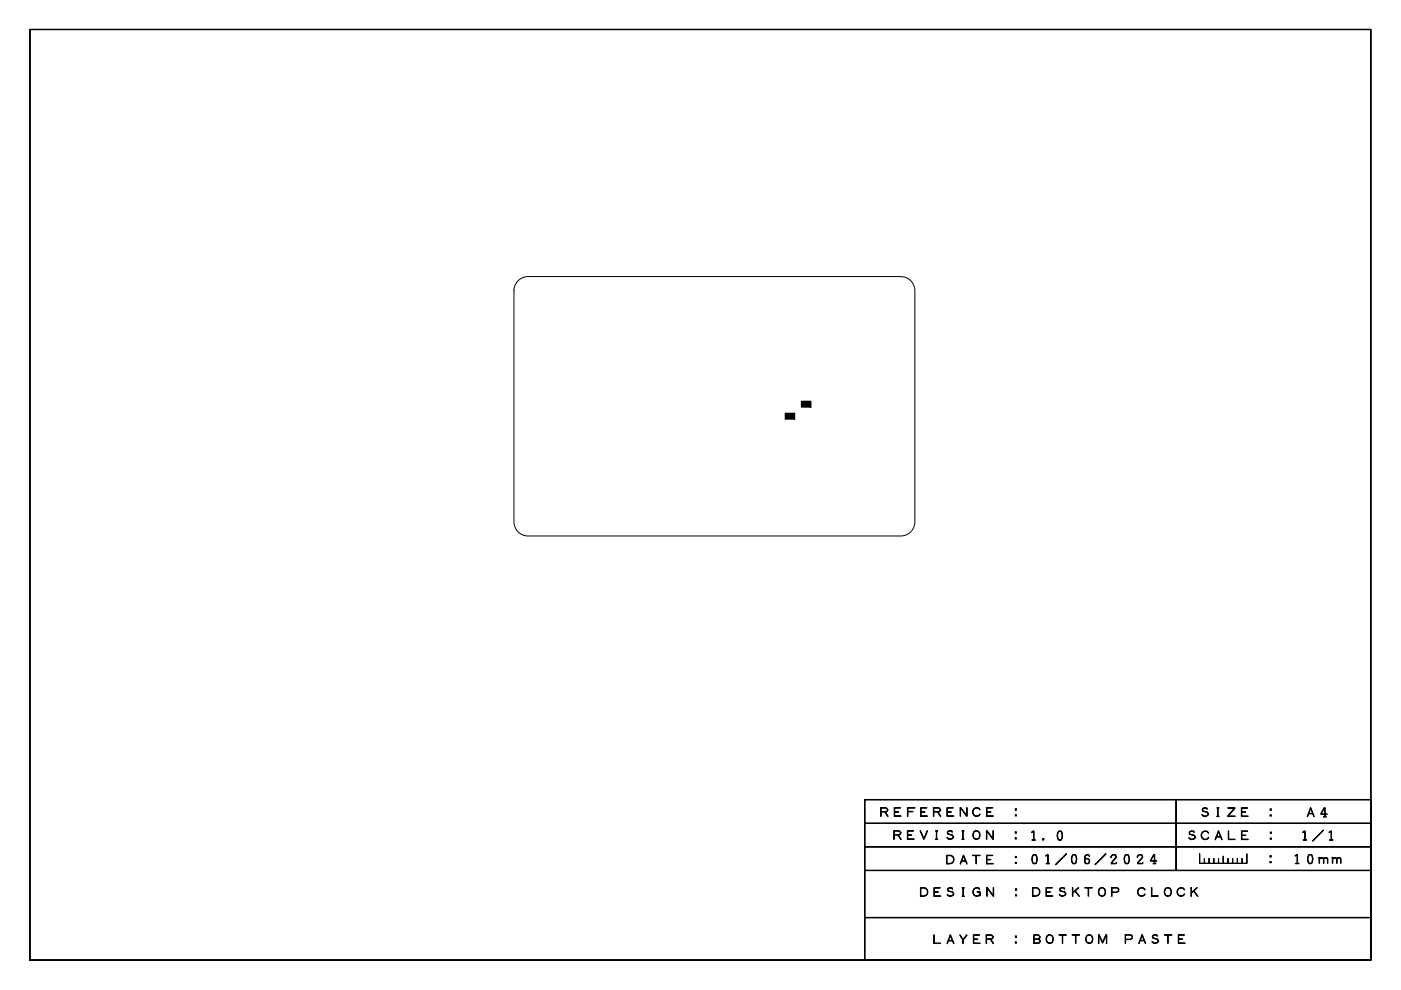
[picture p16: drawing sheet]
<svg xmlns="http://www.w3.org/2000/svg" width="297mm" height="210mm" viewBox="0 0 297 210" stroke-linecap="round" stroke-linejoin="round" font-family="sans-serif">
<defs><g id="words">
<g font-size="2.5">
<text x="186.3" y="173.5">REFERENCE</text>
<text x="214.2" y="173.5">:</text>
<text x="254.3" y="173.5">SIZE</text>
<text x="268.2" y="173.5">:</text>
<text x="276.6" y="173.5">A4</text>
<text x="189" y="178.4">REVISION</text>
<text x="214.2" y="178.4">: 1.0</text>
<text x="251.5" y="178.4">SCALE</text>
<text x="268.3" y="178.4">:</text>
<text x="275.4" y="178.4">1/1</text>
<text x="200.2" y="183.6">DATE</text>
<text x="214.2" y="183.6">: 01/06/2024</text>
<text x="268.2" y="183.4">:</text>
<text x="273.8" y="183.4">10mm</text>
<text x="194.7" y="190.4">DESIGN</text>
<text x="214.2" y="190.4">: DESKTOP</text>
<text x="240.8" y="190.4">CLOCK</text>
<text x="197.4" y="200.4">LAYER</text>
<text x="214.2" y="200.4">: BOTTOM</text>
<text x="238.1" y="200.4">PASTE</text>
</g>
</g></defs>
<g fill="none" stroke="#000" stroke-width=".21">
<path d="M6.3 6.2h284.4v197.4h-284.4l284.3-.1v-197.2h-284.2l-.1 197.3zM6.3 6.3h284.4v197.3h-284.4zM109.8 59.5l.8-.5 1.4-.4h79a3 3 0 0 1 3 3v49a3 3 0 0 1-3 3h-79a3 3 0 0 1-3-3v-49l.3-1.3zM166.5 87.6h2v1.3h-2zM169.9 85.1h2v1.2h-2zM183.3 179.5l107.4 .1zM183.3 174.5l107.4 .1zM183.3 169.5l.1 34h107.2v-33.9h-107.3l107.4-.1v34.1h-107.4zM183.3 169.6h107.4v34h-107.4zM183.3 179.6h107.4M183.3 174.6h107.4M249.3 169.5l.1 15.1z"/>
<path d="M249.4 169.6v15M183.3 194.5l107.4 .1zM183.3 184.5l107.4 .1zM183.3 194.6h107.4M183.3 184.6h107.4M254.3 181l.1 2h9.9v-2l.1 2.1h-10.1zM254.3 181.1v2h10.1v-2M255.3 182v1.1zM255.4 182.1v1M256.3 182l.1 1.1zM256.3 182.1v1M257.3 182l.1 1.1z"/>
<path d="M257.3 182.1v1M258.3 182v1.1zM258.4 182.1v1M259.3 182l.1 1.1zM259.3 181.5l.1 .6zM259.3 181.6v1.5M260.3 182v1.1zM260.3 182.1v1M261.3 182v1.1zM261.4 182.1v1M262.3 182l.1 1.1zM262.3 182.1v1"/>
<path d="M263.3 182v1.1zM263.4 182.1v1"/>
</g>
<g fill="#000">
<path d="M166.5 87.6h2v1.3h-2z" fill-rule="evenodd"/>
<path d="M169.9 85.1h2v1.2h-2z" fill-rule="evenodd"/>
</g>
<use href="#words"/>
</svg>
